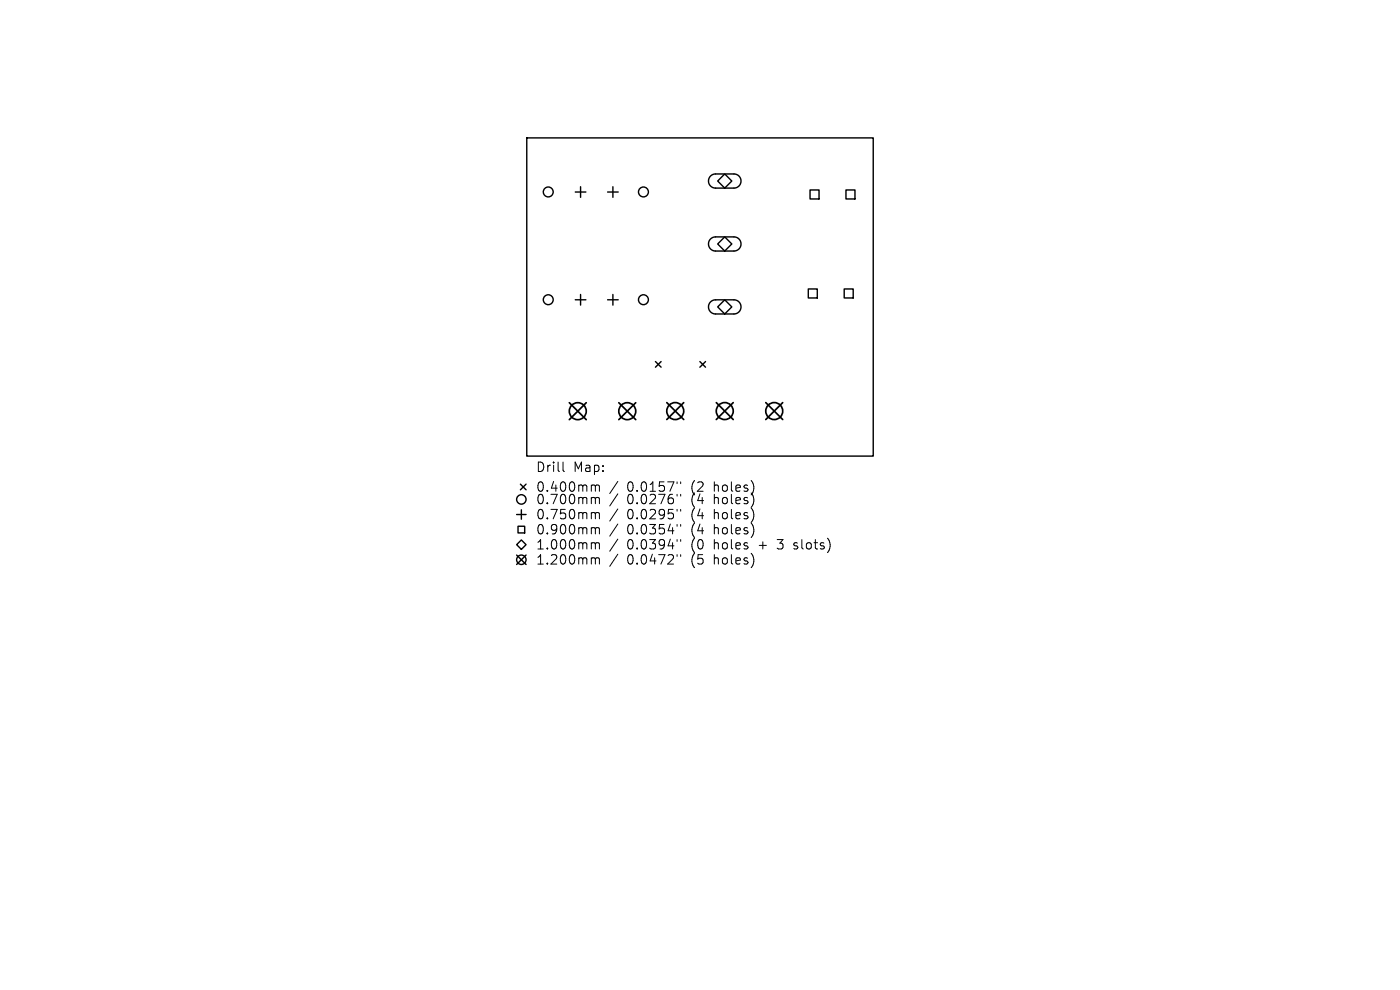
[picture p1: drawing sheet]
<svg xmlns="http://www.w3.org/2000/svg" width="297mm" height="210mm" viewBox="0 0 297 210" stroke-linecap="round" stroke-linejoin="round" font-family="sans-serif">
<defs><g id="words">
<g font-size="2.8">
<text x="113.6" y="100.4">Drill</text>
<text x="121.6" y="100.4">Map:</text>
<text x="113.6" y="104.6">0.400mm</text>
<text x="113.6" y="107.2">0.700mm</text>
<text x="133" y="104.6">0.0157&quot;</text>
<text x="133" y="107.2">0.0276&quot;</text>
<text x="146.8" y="104.6">(2</text>
<text x="146.8" y="107.2">(4</text>
<text x="151.7" y="104.6">holes)</text>
<text x="151.7" y="107.2">holes)</text>
<text x="113.6" y="110.4">0.750mm</text>
<text x="113.6" y="113.6">0.900mm</text>
<text x="133" y="110.4">0.0295&quot;</text>
<text x="133" y="113.6">0.0354&quot;</text>
<text x="146.8" y="110.4">(4</text>
<text x="146.8" y="113.6">(4</text>
<text x="151.7" y="110.4">holes)</text>
<text x="151.7" y="113.6">holes)</text>
<text x="113.6" y="116.8">1.000mm</text>
<text x="133" y="116.8">0.0394&quot;</text>
<text x="146.8" y="116.8">(0</text>
<text x="151.7" y="116.8">holes</text>
<text x="161.5" y="116.8">+</text>
<text x="165.7" y="116.8">3</text>
<text x="169.3" y="116.8">slots)</text>
<text x="113.6" y="120">1.200mm</text>
<text x="133" y="120">0.0472&quot;</text>
<text x="146.8" y="120">(5</text>
<text x="151.7" y="120">holes)</text>
</g>
</g></defs>
<g fill="none" stroke="#000" stroke-width=".3">
<path d="M111.8 29.3h73.5v67.5h-73.5zM123.2 39.6v2.3M130 39.6v2.3M150.7 37.3l1-.4h4a1.5 1.5 0 0 1 1.5 1.5 1.5 1.5 0 0 1-1.5 1.5h-3.9a1.5 1.5 0 0 1-1.4-.9 1.5 1.5 0 0 1 .3-1.7zM153.8 36.9l1.5 1.5-1.5 1.5-1.5-1.5zM122 40.7h2.3M128.9 40.7h2.2M150.7 50.7l1-.4h4a1.5 1.5 0 0 1 1.5 1.5 1.5 1.5 0 0 1-1.5 1.5h-3.9a1.5 1.5 0 0 1-1.4-1 1.5 1.5 0 0 1 .3-1.6zM152.3 51.8l1.5-1.5 1.5 1.5-1.5 1.5zM171.8 40.3h2v1.9h-2zM179.5 40.3h1.9v1.9h-1.9zM122 63.6h2.3"/>
<path d="M123.2 62.5v2.2M128.9 63.6h2.2M130 62.5v2.2M139.1 76.7l1.2 1.2M140.3 76.7l-1.2 1.2M148.5 76.7l1.2 1.2M149.7 76.7l-1.2 1.2M150.7 64l1-.4h4a1.5 1.5 0 0 1 1.5 1.5 1.5 1.5 0 0 1-1.5 1.5h-3.9a1.5 1.5 0 0 1-1.4-.9 1.5 1.5 0 0 1 .3-1.7zM153.8 63.6l1.5 1.5-1.5 1.5-1.5-1.5zM171.5 61.3h1.9v1.9h-1.9zM179.1 61.3h1.9v1.9h-1.9zM109.6 115.5l1-1 1 1-1 1z"/>
<path d="M109.6 109.1h2M109.6 117.7l2 2M109.9 111.6h1.4v1.4h-1.4zM110.4 102.7l1.2 1.2M110.6 108.1v2M111.6 102.7l-1.2 1.2M111.6 117.7l-2 2"/>
<circle cx="116.3" cy="40.7" r="1.05"/>
<circle cx="136.5" cy="40.7" r="1.05"/>
<circle cx="116.3" cy="63.6" r="1.05"/>
<circle cx="136.5" cy="63.6" r="1.05"/>
<circle cx="110.6" cy="118.7" r="1"/>
<circle cx="110.6" cy="105.9" r="1"/>
</g>
<g fill="none" stroke="#000" stroke-width=".36">
<path d="M120.8 85.4l3.6 3.6M124.4 85.4l-3.6 3.6M131.3 85.4l3.6 3.6M134.9 85.4l-3.6 3.6M141.5 85.4l3.6 3.6M145.1 85.4l-3.6 3.6M152 85.4l3.6 3.6M155.6 85.4l-3.6 3.6M162.5 85.4l3.6 3.6M166.1 85.4l-3.6 3.6"/>
<circle cx="122.6" cy="87.2" r="1.8"/>
<circle cx="133.1" cy="87.2" r="1.8"/>
<circle cx="143.3" cy="87.2" r="1.8"/>
<circle cx="153.8" cy="87.2" r="1.8"/>
<circle cx="164.3" cy="87.2" r="1.8"/>
</g>
<g fill="none" stroke="#000" stroke-width=".21">
<path d="M119.4 98v1.7l.3 .3M125.7 102.9l.5 .1 .1 .2M125.7 105.5h.3l.3 .3M125.7 108.7h.3l.3 .3M125.7 111.9h.3l.3 .3M125.7 115.1l.5 .1 .1 .2M125.7 118.3h.3l.3 .3M126.3 103.2l.3-.3 .5 .1 .1 1.2M126.3 103.2v1M126.3 105.8v1.1M126.3 109v1.1M126.3 112.2v1.1"/>
<path d="M126.3 115.4v1.1M126.3 118.6v1.1M126.3 105.8l.3-.3 .5 .1 .1 1.3M126.3 109l.3-.3 .5 .1 .1 1.3M126.3 112.2l.3-.3 .5 .1 .1 1.3M126.3 115.4l.3-.3 .5 .1 .1 1.3M126.3 118.6l.3-.3 .5 .1 .1 1.3M131.1 102.1l-1.7 2.6M131.1 104.8l-1.7 2.5M131.1 108l-1.7 2.5M131.1 111.2l-1.7 2.5M131.1 114.4l-1.7 2.5"/>
<path d="M131.1 117.6l-1.7 2.5M143.6 102.2v.4M143.6 104.9v.3M143.6 108.1v.3M143.6 111.3v.3M143.6 114.5v.3M143.6 117.7v.3M144.4 102.2v.4M144.4 104.9v.3M144.4 108.1v.3M144.4 111.3v.3M144.4 114.5v.3"/>
<path d="M144.4 117.7v.3M168.4 116.4l.2 .1M168.5 115.2v.5"/>
</g>
<use href="#words"/>
</svg>
